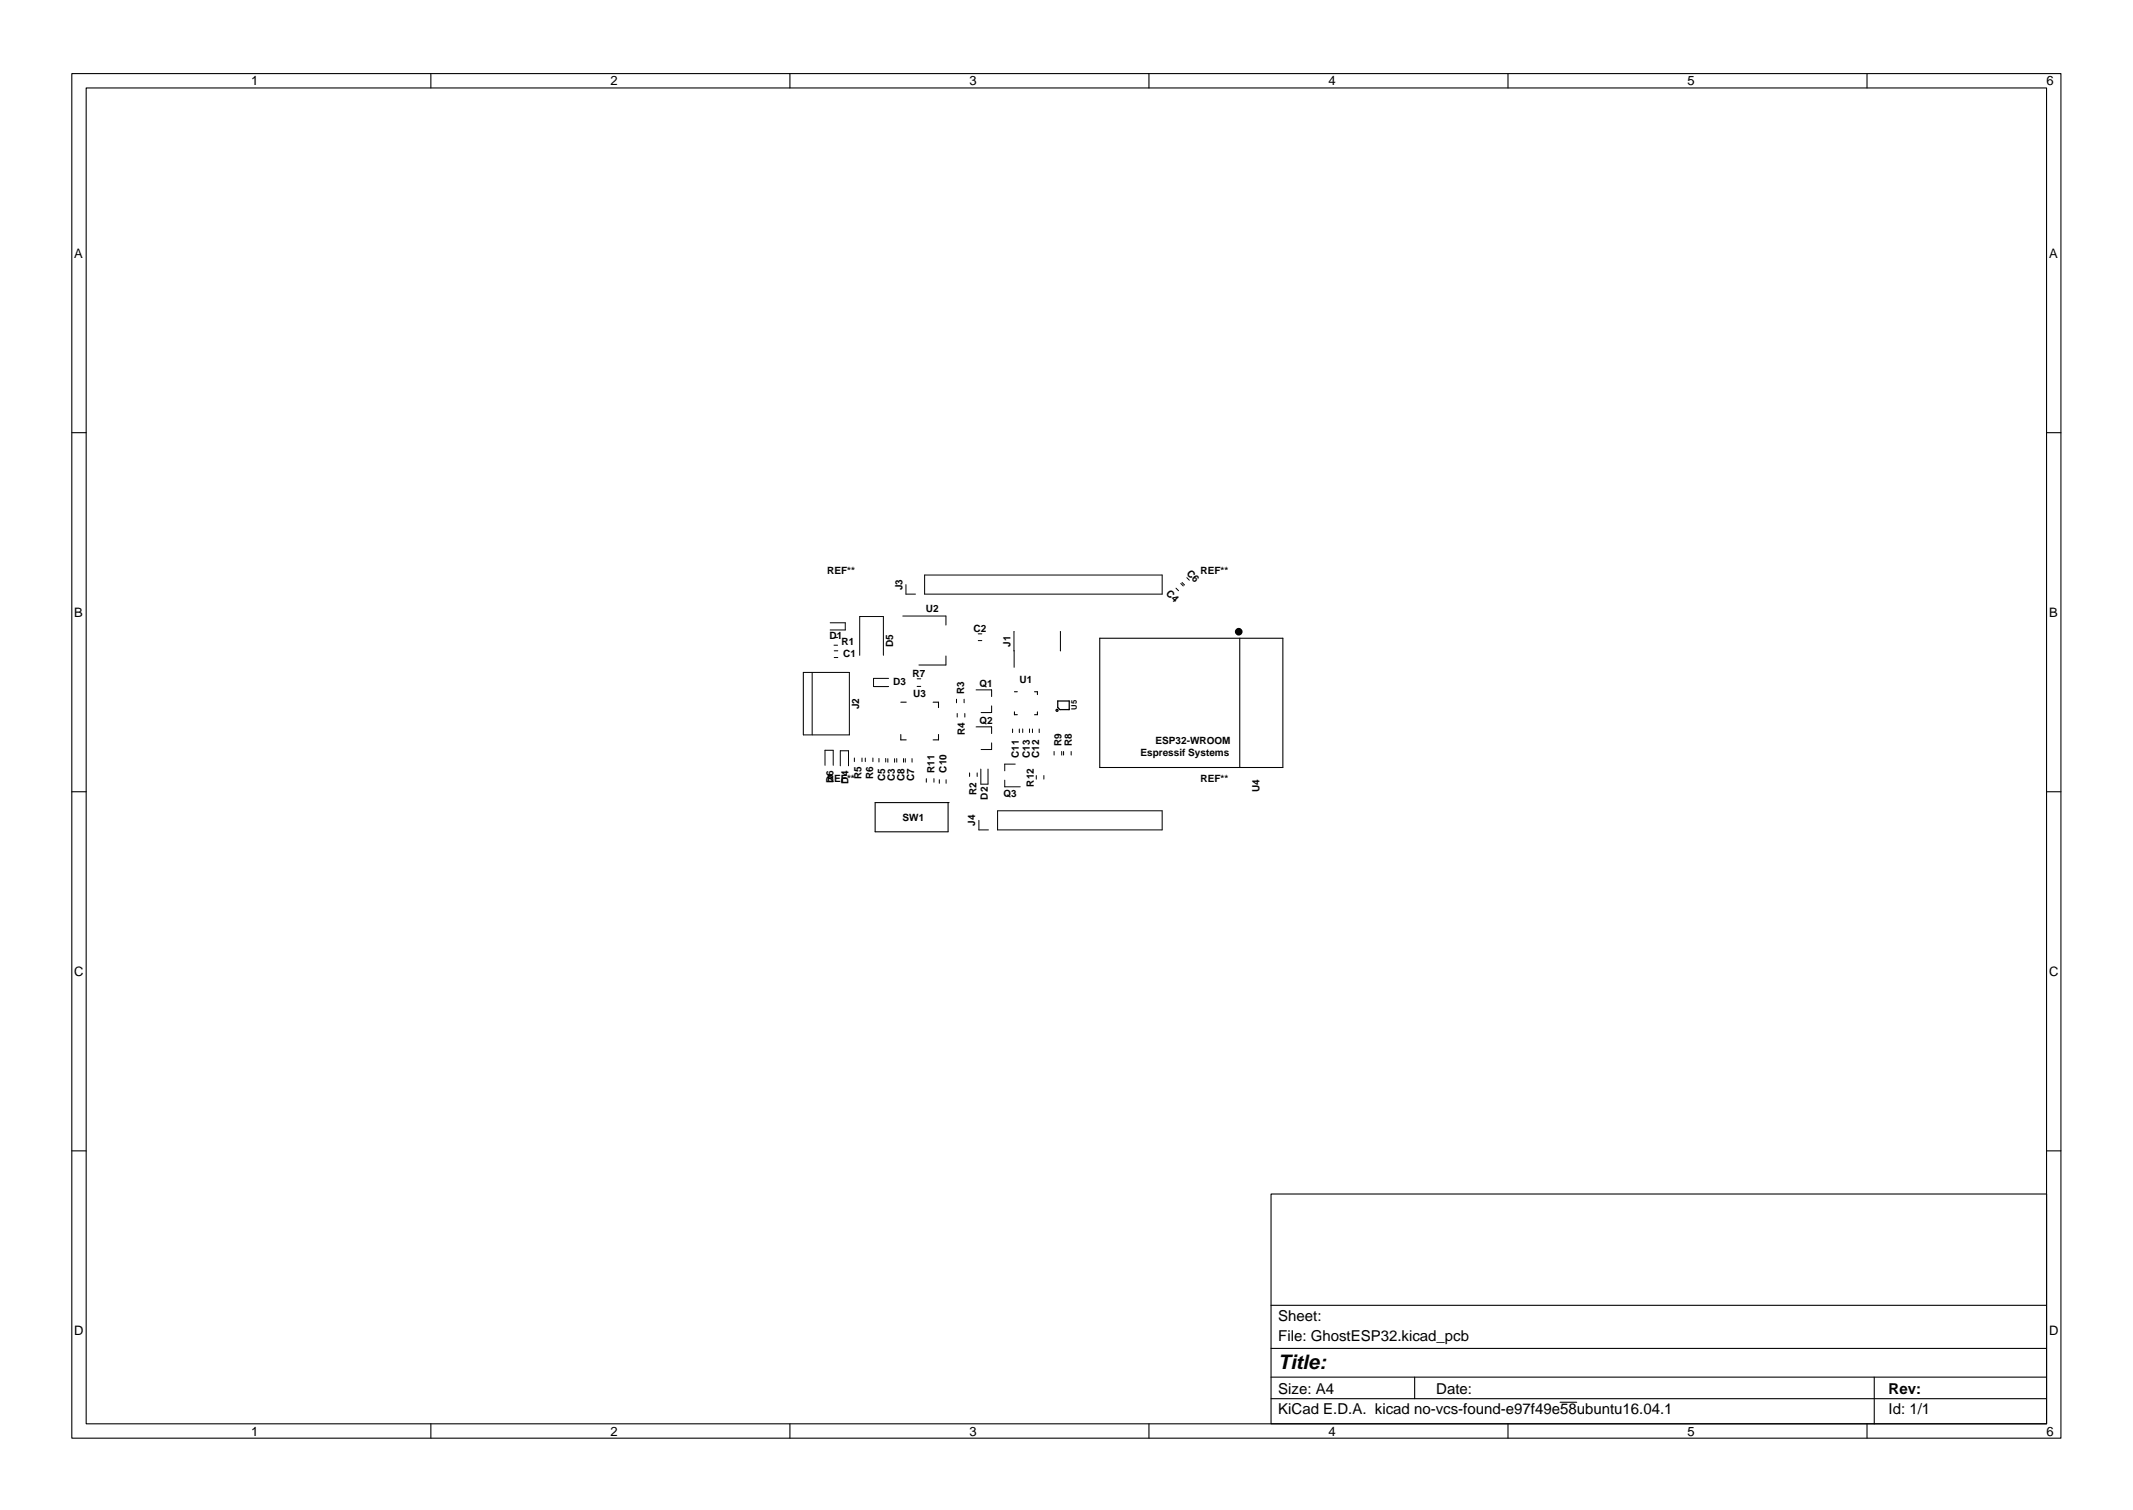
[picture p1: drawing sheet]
<svg xmlns="http://www.w3.org/2000/svg" width="297mm" height="210mm" viewBox="0 0 297 210" stroke-linecap="round" stroke-linejoin="round" font-family="sans-serif">
<defs><g id="words">
<text font-size="2.8" x="178" y="190.6">Title:</text>
<g font-size="2.1">
<text x="178" y="184">Sheet:</text>
<text x="178" y="186.7">File: GhostESP32.kicad_pcb</text>
<text x="178" y="196.9">KiCad E.D.A. kicad no-vcs-found-e97f49e58ubuntu16.04.1</text>
<text x="178" y="194.1">Size: A4</text>
<text x="200" y="194.1">Date:</text>
<text x="263" y="194.1">Rev:</text>
<text x="263" y="196.9">Id: 1/1</text>
</g>
<g font-size="1.8">
<text x="35" y="11.9">1</text>
<text x="85" y="11.9">2</text>
<text x="135" y="11.9">3</text>
<text x="185" y="11.9">4</text>
<text x="235" y="11.9">5</text>
<text x="285" y="11.9">6</text>
<text x="10.3" y="35.9">A</text>
<text x="285.3" y="35.9">A</text>
<text x="10.3" y="85.9">B</text>
<text x="285.3" y="85.9">B</text>
<text x="10.3" y="135.9">C</text>
<text x="285.3" y="135.9">C</text>
<text x="10.3" y="185.9">D</text>
<text x="285.3" y="185.9">D</text>
<text x="35" y="199.9">1</text>
<text x="85" y="199.9">2</text>
<text x="135" y="199.9">3</text>
<text x="185" y="199.9">4</text>
<text x="235" y="199.9">5</text>
<text x="285" y="199.9">6</text>
</g>
<g font-size="1.4">
<text x="115.2" y="79.9">REF**</text>
<text x="125.7" y="82.2" transform="rotate(-90 125.7 82.2)">J3</text>
<text x="162.3" y="82.7" transform="rotate(45 162.3 82.7)">C4</text>
<text x="165.2" y="79.9" transform="rotate(45 165.2 79.9)">C6</text>
<text x="167.2" y="79.9">REF**</text>
<text x="115.5" y="89">D1</text>
<text x="117.2" y="89.8">R1</text>
<text x="128.9" y="85.2">U2</text>
<text x="135.6" y="88">C2</text>
<text x="117.4" y="91.5">C1</text>
<text x="124.4" y="90.1" transform="rotate(-90 124.4 90.1)">D5</text>
<text x="124.4" y="95.4">D3</text>
<text x="127.1" y="94.2">R7</text>
<text x="136.4" y="95.6">Q1</text>
<text x="140.7" y="90.1" transform="rotate(-90 140.7 90.1)">J1</text>
<text x="142" y="95.2">U1</text>
<text x="119.6" y="98.8" transform="rotate(-90 119.6 98.8)">J2</text>
<text x="127.2" y="97">U3</text>
<text x="134.3" y="96.6" transform="rotate(-90 134.3 96.6)">R3</text>
<text x="136.4" y="100.8">Q2</text>
<text x="130.1" y="107.6" transform="rotate(-90 130.1 107.6)">R11</text>
<text x="131.8" y="107.6" transform="rotate(-90 131.8 107.6)">C10</text>
<text x="134.4" y="102.4" transform="rotate(-90 134.4 102.4)">R4</text>
<text x="141.9" y="105.6" transform="rotate(-90 141.9 105.6)">C11</text>
<text x="143.4" y="105.6" transform="rotate(-90 143.4 105.6)">C13</text>
<text x="144.7" y="105.6" transform="rotate(-90 144.7 105.6)">C12</text>
<text x="147.8" y="103.9" transform="rotate(-90 147.8 103.9)">R9</text>
<text x="149.2" y="103.9" transform="rotate(-90 149.2 103.9)">R8</text>
<text x="158.8" y="105.2">Espressif Systems</text>
<text x="160.9" y="103.6">ESP32-WROOM</text>
<text x="115.2" y="108.9">REF**</text>
<text x="116.1" y="109" transform="rotate(-90 116.1 109)">D6</text>
<text x="118.2" y="109.1" transform="rotate(-90 118.2 109.1)">D4</text>
<text x="120" y="108.5" transform="rotate(-90 120 108.5)">R5</text>
<text x="121.6" y="108.5" transform="rotate(-90 121.6 108.5)">R6</text>
<text x="123.3" y="108.8" transform="rotate(-90 123.3 108.8)">C5</text>
<text x="124.6" y="108.8" transform="rotate(-90 124.6 108.8)">C3</text>
<text x="125.9" y="108.8" transform="rotate(-90 125.9 108.8)">C8</text>
<text x="127.3" y="108.7" transform="rotate(-90 127.3 108.7)">C7</text>
<text x="136" y="110.7" transform="rotate(-90 136 110.7)">R2</text>
<text x="137.6" y="111.3" transform="rotate(-90 137.6 111.3)">D2</text>
<text x="139.8" y="111">Q3</text>
<text x="144" y="109.5" transform="rotate(-90 144 109.5)">R12</text>
<text x="167.2" y="108.9">REF**</text>
<text x="175.4" y="110.3" transform="rotate(-90 175.4 110.3)">U4</text>
<text x="125.7" y="114.3">SW1</text>
<text x="135.8" y="115" transform="rotate(-90 135.8 115)">J4</text>
</g>
<text font-size="1.1" x="150" y="98.8" transform="rotate(-90 150 98.8)">U5</text>
</g></defs>
<g fill="none" stroke="#000" stroke-width=".15">
<path d="M10 10.2h277v190.1h-277zM12 12.2h273v186.1h-273zM60 10.2v2M110 10.2v2M160 10.2v2M210 10.2v2M260 10.2v2M10 60.2h2M285 60.2h2M125.4 97.8h.8M129.9 97.8h.8v.7M141.3 96.3h.4"/>
<path d="M141.3 99.1v.4h.4M144.1 96.3h.4v.4M144.5 99.1v.4h-.4M153.2 88.9h25.4v18h-25.4zM172.6 88.9v18M10 110.2h2M121.9 111.8h10.1v4h-10.1zM125.4 102.3v.7h.8M130.7 102.3v.7h-.8M132 111.8h.1M285 110.2h2M10 160.2h2"/>
<path d="M177 166.3h108v32h-108zM285 160.2h2M60 198.3v2M110 198.3v2M160 198.3v2M177 194.8h108M177 191.8h108M177 187.8h108M177 181.8h108M197 191.8v3M210 198.3v2M217.2 195.3h2.4"/>
<path d="M260 198.3v2M261 191.8v6.5"/>
</g>
<g fill="none" stroke="#000" stroke-width=".14">
<path d="M111.9 93.6h6.4v8.7h-6.4zM113.1 93.6v8.7M115.6 86.7h2.1v1h-2.1M116.1 89.8h.5M116.1 88.8h.5M116.2 90.6h.5M116.2 91.6h.5M119.7 91.2v-5.4h3.3v5.4M123.8 94.5h-2.2v1.1h2.2M125.7 85.8h6v1.2M126.2 81.4v1.3h1.3M127.7 94.5h.5"/>
<path d="M127.7 95.6h.5M128.8 80.1h33v2.6h-33zM131.7 91.3v1.3h-3.7M133.2 97.4v.5M133.3 99.3v.5M134.3 97.4v.5M134.4 99.3v.5M135.9 96.1h2.2v.9M136.2 88.3h.5M136.2 89.2h.5M138.1 98.3v.9h-1.5M141.2 90.6h.1"/>
<path d="M141.2 88v4.9M141.2 88h.1M147.7 88v2.6M163.8 81.9l.3 .4M164.4 81.2l.4 .4M164.6 81.1l.4 .4M165.3 80.4l.3 .4M114.9 106.6v-2.1h1.1v2.1M117 106.6v-2.1h1.2v2.1M119 105.5v.5M120 105.5v.5M120.5 105.5v.5"/>
<path d="M121.6 105.5v.5M122.4 105.6v.5M123.3 105.6v.5M123.6 105.6v.5M124.6 105.6v.5M124.9 105.6v.5M125.8 105.6v.5M126.1 105.6v.5M127 105.6v.5M129 108.4v.5M130.1 108.4v.5M130.8 108.6v.5"/>
<path d="M131.8 108.6v.5M135 107.6v.5M135.9 101.2h2.2v.9M136.1 107.6v.5M136.3 114.2v1.4h1.3M136.6 107.1v2.1h1v-2.1M138.1 103.4v1h-1.5M138.9 112.9h22.9v2.7h-22.9zM139.9 108.6v1h2.2M141 101.5v.5M141.4 106.4h-1.5v.9M141.9 101.5v.5"/>
<path d="M142.4 101.5v.5M143.4 101.5v.5M143.8 101.5v.5M144.3 108v.5M144.7 101.5v.5M145.4 108v.5M146.8 104.6v.5M147.9 104.6v.5M148.1 104.6v.5M149.2 104.6v.5"/>
</g>
<circle cx="172.5" cy="88" r=".28" fill="none" stroke="#000" stroke-width=".5"/>
<g fill="none" stroke="#000" stroke-width=".18">
<path d="M147.3 97.6h1.6v1.2h-1.3l-.3-.3z"/>
<circle cx="147.2" cy="98.9" r=".14"/>
</g>
<use href="#words"/>
</svg>
